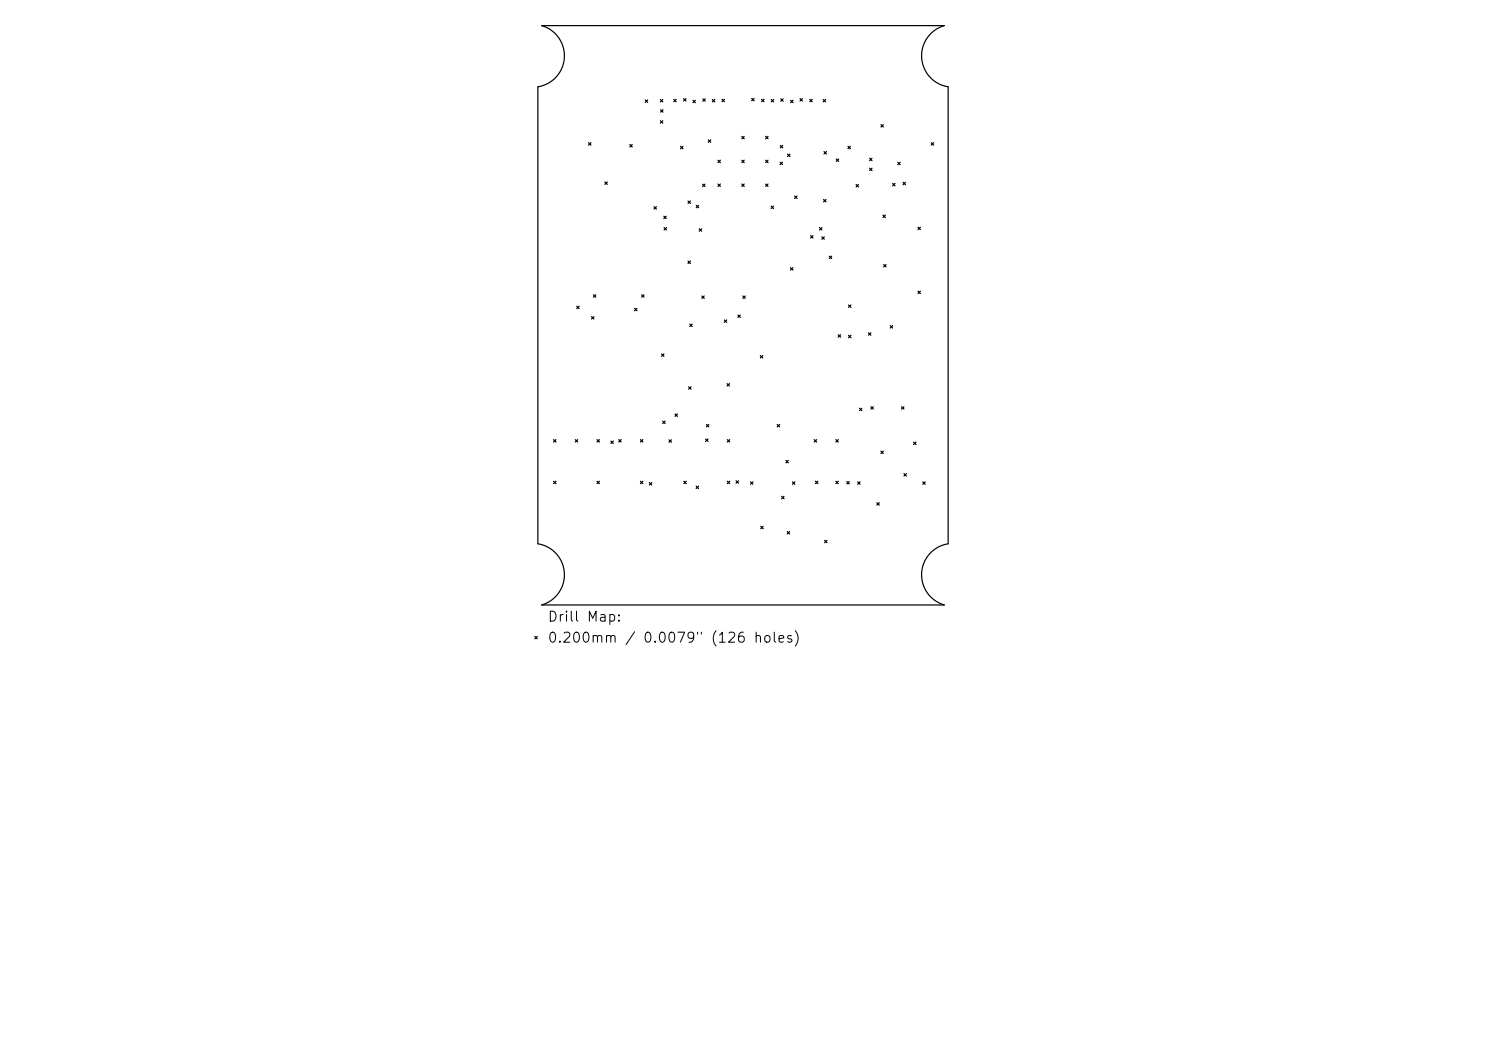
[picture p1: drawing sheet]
<svg xmlns="http://www.w3.org/2000/svg" width="297mm" height="210mm" viewBox="0 0 297 210" stroke-linecap="round" stroke-linejoin="round" font-family="sans-serif">
<defs><g id="words">
<g font-size="2">
<text x="109.3" y="124.7">Drill Map:</text>
<text x="109.3" y="128.9">0.200mm / 0.0079&quot; (126 holes)</text>
</g>
</g></defs>
<g fill="none" stroke="#000" stroke-width=".24">
<path d="M108.3 5.1h80.4a6.3 6.3 0 0 0-4.5 6.4 6.3 6.3 0 0 0 5.3 5.8v91.4a6.3 6.3 0 0 0-5.3 5.8 6.3 6.3 0 0 0 4.5 6.4h-80.4a6.3 6.3 0 0 0 4.5-6.4 6.3 6.3 0 0 0-5.3-5.8v-91.4a6.3 6.3 0 0 0 5.3-5.8 6.3 6.3 0 0 0-4.5-6.4zM129 20l.5 .5M129.5 20l-.5 .5M132 19.9l.5 .5M132.5 19.9l-.5 .5M134.7 19.9l.4 .4M135.1 19.9l-.4 .4M136.6 19.7l.5 .5M137.1 19.7l-.5 .5M140.5 19.7l.5 .5M141 19.7l-.5 .5M142.4 19.9l.5 .5"/>
<path d="M142.9 19.9l-.5 .5M144.3 19.8l.5 .5M144.8 19.8l-.5 .5M150.2 19.7l.5 .4M150.7 19.7l-.5 .4M152.2 19.8l.5 .5M152.7 19.8l-.5 .5M154.1 19.9l.5 .5M154.6 19.9l-.5 .5M156 19.7l.5 .5M156.5 19.7l-.5 .5M159.9 19.7l.5 .5"/>
<path d="M160.4 19.7l-.5 .5M161.9 19.9l.4 .4M162.3 19.9l-.4 .4M164.5 19.9l.5 .5M165 19.9l-.5 .5M117.6 28.5l.5 .5M118.1 28.5l-.5 .5M120.9 36.4l.5 .4M121.4 36.4l-.5 .4M125.9 28.9l.5 .5M126.4 28.9l-.5 .5M132 24.1l.5 .5"/>
<path d="M132 21.9l.5 .5M132.5 24.1l-.5 .5M132.5 21.9l-.5 .5M136 29.2l.5 .5M136.5 29.2l-.5 .5M138.5 20l.5 .5M139 20l-.5 .5M140.4 36.8l.5 .5M140.9 36.8l-.5 .5M141.6 28l.5 .4M142.1 28l-.5 .4M143.5 32l.5 .5"/>
<path d="M143.5 36.8l.5 .5M144 32l-.5 .5M144 36.8l-.5 .5M148.3 36.8l.4 .5M148.3 27.2l.4 .5M148.3 32l.4 .5M148.7 27.2l-.4 .5M148.7 32l-.4 .5M148.7 36.8l-.4 .5M153 32l.5 .5M153 27.2l.5 .5M153 36.8l.5 .5"/>
<path d="M153.5 27.2l-.5 .5M153.5 32l-.5 .5M153.5 36.8l-.5 .5M155.9 32.4l.5 .5M156 29.1l.4 .4M156.4 32.4l-.5 .5M156.4 29.1l-.4 .4M157.4 30.8l.5 .5M157.9 30.8l-.5 .5M158 20l.5 .5M158.5 20l-.5 .5M158.8 39.2l.5 .5"/>
<path d="M159.3 39.2l-.5 .5M164.6 39.9l.5 .4M164.7 30.3l.5 .5M165.1 39.9l-.5 .4M165.2 30.3l-.5 .5M167.1 31.8l.5 .5M167.6 31.8l-.5 .5M169.5 29.2l.5 .5M170 29.2l-.5 .5M171.1 36.9l.5 .4M171.6 36.9l-.5 .4M173.8 33.6l.5 .5"/>
<path d="M173.8 31.6l.5 .5M174.3 31.6l-.5 .5M174.3 33.6l-.5 .5M176.1 24.9l.5 .5M176.6 24.9l-.5 .5M178.4 36.7l.5 .4M178.9 36.7l-.5 .4M179.4 32.4l.5 .5M179.9 32.4l-.5 .5M180.5 36.4l.5 .5M181 36.4l-.5 .5M186.1 28.5l.5 .5"/>
<path d="M186.6 28.5l-.5 .5M118.6 58.9l.5 .5M119.1 58.9l-.5 .5M128.2 58.9l.5 .5M128.7 58.9l-.5 .5M130.7 41.3l.5 .5M131.2 41.3l-.5 .5M132.7 43.2l.5 .5M132.7 45.5l.5 .5M133.2 43.2l-.5 .5M133.2 45.5l-.5 .5M137.5 52.2l.5 .5"/>
<path d="M137.5 40.2l.5 .4M138 52.2l-.5 .5M138 40.2l-.5 .4M139.2 41l.4 .5M139.6 41l-.4 .5M139.7 45.7l.5 .5M140.2 45.7l-.5 .5M140.3 59.1l.5 .5M140.8 59.1l-.5 .5M148.5 59.1l.5 .5M149 59.1l-.5 .5M154.1 41.2l.5 .5"/>
<path d="M154.6 41.2l-.5 .5M158 53.5l.5 .5M158.5 53.5l-.5 .5M162 47.1l.5 .5M162.5 47.1l-.5 .5M163.8 45.5l.5 .5M164.3 47.3l.4 .5M164.3 45.5l-.5 .5M164.7 47.3l-.4 .5M165.7 51.2l.5 .5M166.2 51.2l-.5 .5M176.5 43l.5 .5"/>
<path d="M176.6 52.9l.5 .4M177 43l-.5 .5M177.1 52.9l-.5 .4M183.5 45.4l.5 .5M183.5 58.2l.5 .5M184 45.4l-.5 .5M184 58.2l-.5 .5M115.3 61.2l.5 .5M115.8 61.2l-.5 .5M118.2 63.3l.5 .4M118.7 63.3l-.5 .4M126.8 61.6l.5 .5"/>
<path d="M127.3 61.6l-.5 .5M132.2 70.7l.5 .5M132.7 70.7l-.5 .5M137.6 77.3l.5 .5M137.9 64.8l.4 .4M138.1 77.3l-.5 .5M138.3 64.8l-.4 .4M144.8 63.9l.4 .5M145.2 63.9l-.4 .5M145.3 76.7l.5 .4M145.8 76.7l-.5 .4M147.5 62.9l.5 .5"/>
<path d="M148 62.9l-.5 .5M152 71l.4 .5M152.4 71l-.4 .5M167.5 66.9l.5 .5M168 66.9l-.5 .5M169.6 60.9l.5 .5M169.6 67l.5 .5M170.1 60.9l-.5 .5M170.1 67l-.5 .5M173.6 66.5l.5 .5M174.1 66.5l-.5 .5M177.9 65.1l.5 .4"/>
<path d="M178.4 65.1l-.5 .4M110.6 87.8l.5 .5M110.6 96.2l.5 .4M111.1 87.8l-.5 .5M111.1 96.2l-.5 .4M115 87.8l.5 .5M115.5 87.8l-.5 .5M119.3 87.8l.5 .5M119.3 96.2l.5 .4M119.8 87.8l-.5 .5M119.8 96.2l-.5 .4M122.1 88.1l.5 .5"/>
<path d="M122.6 88.1l-.5 .5M123.7 87.8l.4 .5M124.1 87.8l-.4 .5M128 87.8l.5 .5M128 96.2l.5 .4M128.5 87.8l-.5 .5M128.5 96.2l-.5 .4M129.8 96.4l.5 .5M130.3 96.4l-.5 .5M132.5 84.2l.4 .4M132.9 84.2l-.4 .4M133.7 87.9l.5 .5"/>
<path d="M134.2 87.9l-.5 .5M134.9 82.7l.5 .5M135.4 82.7l-.5 .5M136.7 96.2l.5 .4M137.2 96.2l-.5 .4M139.1 97.1l.5 .5M139.6 97.1l-.5 .5M141 87.7l.5 .5M141.2 84.8l.5 .5M141.5 87.7l-.5 .5M141.7 84.8l-.5 .5M145.4 87.8l.4 .5"/>
<path d="M145.4 96.2l.4 .4M145.8 87.8l-.4 .5M145.8 96.2l-.4 .4M147.1 96.1l.5 .5M147.6 96.1l-.5 .5M150 96.3l.5 .5M150.5 96.3l-.5 .5M155.3 84.8l.5 .5M155.8 84.8l-.5 .5M156.2 99.2l.5 .5M156.7 99.2l-.5 .5M157.1 92l.5 .5"/>
<path d="M157.6 92l-.5 .5M158.4 96.3l.5 .5M158.9 96.3l-.5 .5M162.7 87.8l.5 .5M163 96.2l.5 .4M163.2 87.8l-.5 .5M163.5 96.2l-.5 .4M167.1 87.8l.5 .5M167.1 96.2l.5 .4M167.6 87.8l-.5 .5M167.6 96.2l-.5 .4M169.3 96.2l.4 .5"/>
<path d="M169.7 96.2l-.4 .5M171.4 96.3l.5 .5M171.8 81.6l.5 .5M171.9 96.3l-.5 .5M172.3 81.6l-.5 .5M174.1 81.3l.4 .5M174.5 81.3l-.4 .5M176.1 90.1l.4 .5M176.5 90.1l-.4 .5M180.2 81.3l.5 .5M180.7 81.3l-.5 .5M180.7 94.6l.5 .5"/>
<path d="M181.2 94.6l-.5 .5M182.6 88.3l.5 .5M183.1 88.3l-.5 .5M184.4 96.3l.5 .5M184.9 96.3l-.5 .5M152.1 105.2l.4 .5M152.5 105.2l-.4 .5M157.3 106.2l.5 .5M157.8 106.2l-.5 .5M164.8 108l.5 .4M165.3 108l-.5 .4M175.3 100.5l.4 .4"/>
<path d="M175.7 100.5l-.4 .4M106.9 127.2l.5 .4M107.4 127.2l-.5 .4"/>
</g>
<use href="#words"/>
</svg>
